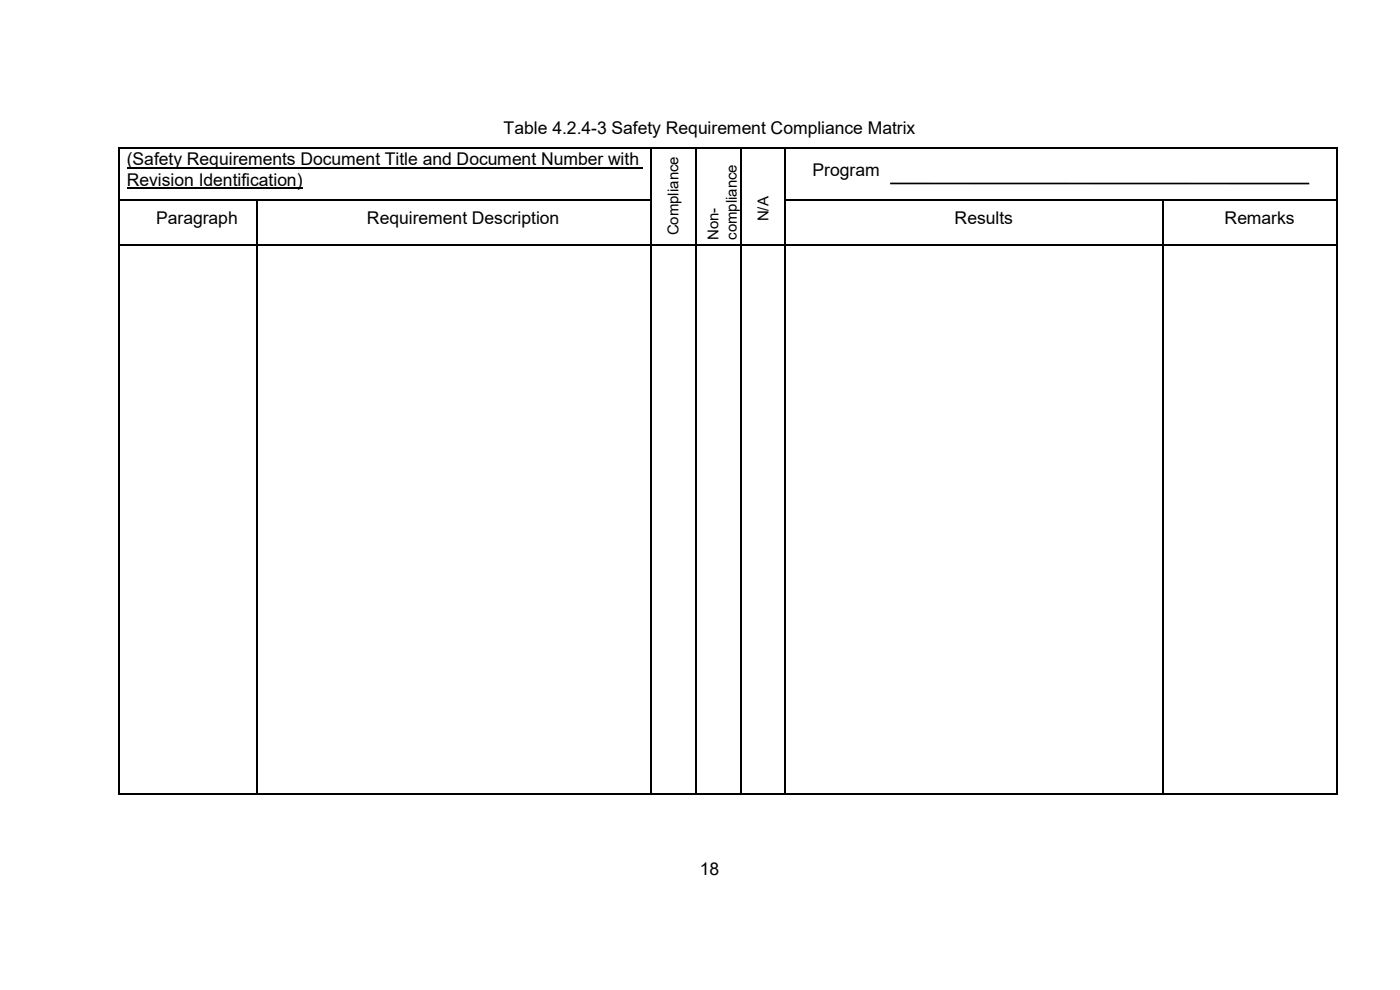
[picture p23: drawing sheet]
<svg xmlns="http://www.w3.org/2000/svg" width="297mm" height="210mm" viewBox="0 0 297 210" stroke-linecap="round" stroke-linejoin="round" font-family="sans-serif">
<defs><g id="words">
<g font-size="3.7">
<text x="106.8" y="28.5">Table 4.2.4-3 Safety Requirement Compliance Matrix</text>
<text x="26.9" y="35.1">(Safety Requirements Document Title and Document Number with</text>
<text x="26.9" y="39.4">Revision Identification)</text>
<text x="172.4" y="37.3">Program</text>
<text x="33.1" y="47.5">Paragraph</text>
<text x="77.9" y="47.5">Requirement Description</text>
<text x="202.5" y="47.5">Results</text>
<text x="259.8" y="47.5">Remarks</text>
<text x="148.5" y="185.7">18</text>
</g>
<g font-size="3.2">
<text x="163" y="46.9" transform="rotate(-90 163 46.9)">N/A</text>
<text x="144" y="50" transform="rotate(-90 144 50)">Compliance</text>
<text x="152.4" y="50.9" transform="rotate(-90 152.4 50.9)">Non-</text>
<text x="156.3" y="50.9" transform="rotate(-90 156.3 50.9)">compliance</text>
</g>
</g></defs>
<g fill="none" stroke="#000" stroke-width=".25">
<path d="M25.1 31.6v10.7M25.3 31.5h112.6M26.9 35.6h109.4M26.9 39.9h37.2M138 31.6v10.7M138.2 31.5h9.2M147.6 31.6v10.7M147.7 31.5h9.3M157.1 31.6v10.7M157.2 31.5h9.3M166.6 31.6v10.7M166.8 31.5h116.8"/>
<path d="M283.7 31.6v10.7M25.1 42.5v9.3M25.1 52.1v116.2M25.3 42.4h29M25.3 51.9h29M54.4 42.5v9.3M54.4 52.1v116.2M54.6 42.4h83.3M54.6 51.9h83.3M138 42.5v9.3M138 52.1v116.2M138.2 51.9h9.2"/>
<path d="M147.6 42.5v9.3M147.6 52.1v116.2M147.7 51.9h9.3M157.1 42.5v9.3M157.1 52.1v116.2M157.2 51.9h9.3M166.6 42.5v9.3M166.6 52.1v116.2M166.8 42.4h79.8M166.8 51.9h79.8M246.8 42.5v9.3M246.8 52.1v116.2"/>
<path d="M246.9 42.4h36.7M246.9 51.9h36.7M283.7 42.5v9.3M283.7 52.1v116.2M25.3 168.4h29M54.6 168.4h83.3M138.2 168.4h9.2M147.7 168.4h9.3M157.2 168.4h9.3M166.8 168.4h79.8M246.9 168.4h36.7"/>
</g>
<g fill="#000">
<path d="M25 31.4h.3v.2h-.3zM137.9 31.4h.3v.2h-.3zM147.4 31.4h.3v.2h-.3zM157 31.4h.2v.2h-.2zM166.5 31.4h.3v.2h-.3zM283.6 31.4h.2v.2h-.2zM25 42.3h.3v.2h-.3zM25 51.8h.3v.3h-.3zM54.3 42.3h.3v.2h-.3zM54.3 51.8h.3v.3h-.3zM137.9 42.3h.3v.2h-.3zM137.9 51.8h.3v.3h-.3z"/>
<path d="M147.4 42.3h.3v.2h-.3zM147.4 51.8h.3v.3h-.3zM157 42.3h.2v.2h-.2zM157 51.8h.2v.3h-.2zM166.5 42.3h.3v.2h-.3zM166.5 51.8h.3v.3h-.3zM246.6 42.3h.3v.2h-.3zM246.6 51.8h.3v.3h-.3zM283.6 42.3h.2v.2h-.2zM283.6 51.8h.2v.3h-.2zM25 168.3h.3v.2h-.3zM54.3 168.3h.3v.2h-.3z"/>
<path d="M137.9 168.3h.3v.2h-.3zM147.4 168.3h.3v.2h-.3zM157 168.3h.2v.2h-.2zM166.5 168.3h.3v.2h-.3zM246.6 168.3h.3v.2h-.3zM283.6 168.3h.2v.2h-.2z"/>
</g>
<path d="M188.8 38.9h89" fill="none" stroke="#000" stroke-width=".35"/>
<use href="#words"/>
</svg>
